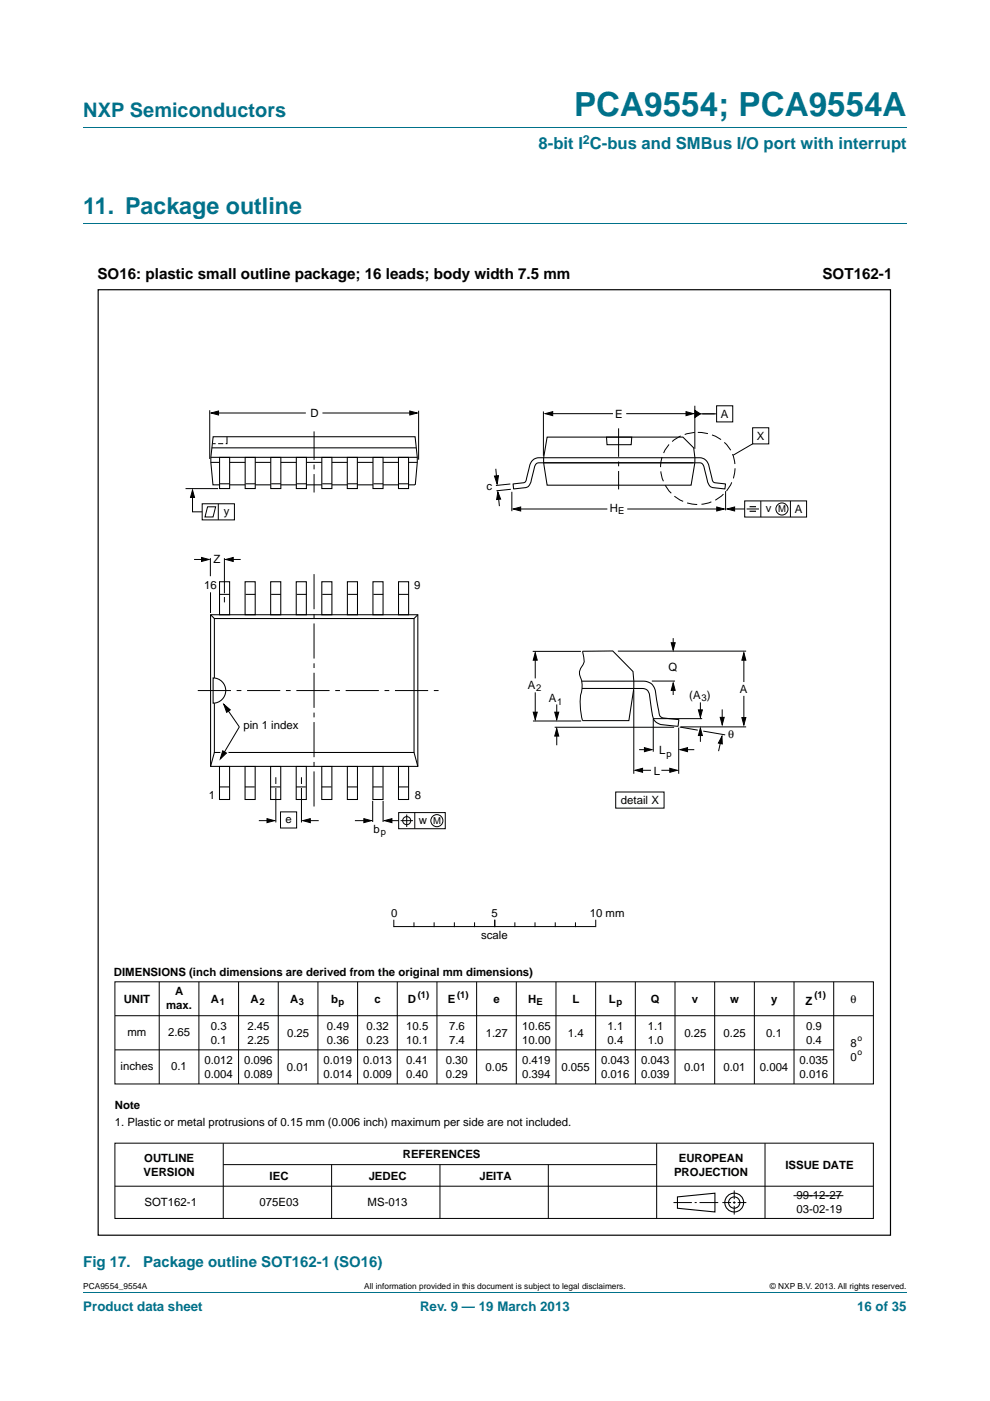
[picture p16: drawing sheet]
<svg xmlns="http://www.w3.org/2000/svg" width="210mm" height="297mm" viewBox="0 0 210 297" stroke-linecap="round" stroke-linejoin="round" font-family="sans-serif">
<defs><g id="words">
<text font-size="7" fill="#00718a" x="121.8" y="24.6">PCA9554; PCA9554A</text>
<text font-size="4.9" fill="#00718a" x="17.7" y="45.4">11. Package outline</text>
<text font-size="4.2" fill="#00718a" x="17.7" y="24.9">NXP Semiconductors</text>
<text font-size="3.5" fill="#00718a" x="114.2" y="31.6">8-bit I C-bus and SMBus I/O port with interrupt</text>
<g font-size="3.2">
<text x="20.7" y="59.1">SO16: plastic small outline package; 16 leads; body width 7.5 mm</text>
<text x="174.5" y="59.1">SOT162-1</text>
</g>
<g font-size="3.2" fill="#00718a">
<text x="17.7" y="268.6">Fig 17.</text>
<text x="30.4" y="268.6">Package outline SOT162-1 (SO16)</text>
</g>
<g font-size="2.8" fill="#00718a">
<text x="17.7" y="277.9">Product data sheet</text>
<text x="89.1" y="277.9">Rev. 9 — 19 March 2013</text>
<text x="181.8" y="277.9">16 of 35</text>
</g>
<text font-size="2.6" fill="#00718a" x="123.6" y="30.5">2</text>
<g font-size="2.4">
<text x="65.9" y="88.4">D</text>
<text x="130.5" y="88.6">E</text>
<text x="152.9" y="88.6">A</text>
<text x="160.5" y="93.3">X</text>
<text x="103.2" y="103.9">c</text>
<text x="47.5" y="109.2">y</text>
<text x="129.4" y="108.5">H</text>
<text x="162.4" y="108.6">v</text>
<text x="168.6" y="108.8">A</text>
<text x="45.3" y="119.4">Z</text>
<text x="43.3" y="124.9">16</text>
<text x="87.9" y="124.9">9</text>
<text x="141.8" y="142.3">Q</text>
<text x="111.9" y="146">A</text>
<text x="116.4" y="148.9">A</text>
<text x="146.2" y="148.2">(A )</text>
<text x="156.9" y="147">A</text>
<text x="51.6" y="154.6">pin 1 index</text>
<text x="139.8" y="160">L</text>
<text x="154.4" y="156.4">θ</text>
<text x="138.7" y="164.2">L</text>
<text x="44.3" y="169.5">1</text>
<text x="88" y="169.5">8</text>
<text x="131.7" y="170.5">detail X</text>
<text x="60.5" y="174.5">e</text>
<text x="79.2" y="176.6">b</text>
<text x="88.8" y="174.7">w</text>
<text x="83" y="194.4">0</text>
<text x="104.2" y="194.4">5</text>
<text x="125.1" y="194.4">10 mm</text>
<text x="102.1" y="199.1">scale</text>
<text x="24.2" y="207">DIMENSIONS (inch dimensions are derived from the original mm dimensions)</text>
<text x="26.2" y="212.7">UNIT</text>
<text x="35.2" y="214">max.</text>
<text x="37.1" y="211">A</text>
<text x="44.7" y="212.7">A</text>
<text x="53.1" y="212.7">A</text>
<text x="61.5" y="212.7">A</text>
<text x="70.2" y="212.7">b</text>
<text x="79.4" y="212.7">c</text>
<text x="86.5" y="212.7">D</text>
<text x="95" y="212.7">E</text>
<text x="104.6" y="212.7">e</text>
<text x="112.1" y="212.7">H</text>
<text x="121.4" y="212.7">L</text>
<text x="129.2" y="212.7">L</text>
<text x="138" y="212.7">Q</text>
<text x="146.7" y="212.7">v</text>
<text x="154.9" y="212.7">w</text>
<text x="163.5" y="212.7">y</text>
<text x="170.8" y="213.2">Z</text>
<text x="180.4" y="212.7">θ</text>
<text x="27" y="219.6">mm</text>
<text x="35.6" y="219.6">2.65</text>
<text x="44.7" y="218.4">0.3</text>
<text x="44.7" y="221.3">0.1</text>
<text x="52.5" y="218.4">2.45</text>
<text x="52.5" y="221.3">2.25</text>
<text x="60.9" y="219.9">0.25</text>
<text x="69.3" y="218.4">0.49</text>
<text x="69.3" y="221.3">0.36</text>
<text x="77.8" y="218.4">0.32</text>
<text x="77.8" y="221.3">0.23</text>
<text x="86.2" y="218.4">10.5</text>
<text x="86.2" y="221.3">10.1</text>
<text x="95.3" y="218.4">7.6</text>
<text x="95.3" y="221.3">7.4</text>
<text x="103" y="219.9">1.27</text>
<text x="110.8" y="218.4">10.65</text>
<text x="110.8" y="221.3">10.00</text>
<text x="120.5" y="219.9">1.4</text>
<text x="128.9" y="218.4">1.1</text>
<text x="128.9" y="221.3">0.4</text>
<text x="137.4" y="218.4">1.1</text>
<text x="137.4" y="221.3">1.0</text>
<text x="145.1" y="219.8">0.25</text>
<text x="153.5" y="219.8">0.25</text>
<text x="162.5" y="219.8">0.1</text>
<text x="171" y="218.4">0.9</text>
<text x="171" y="221.3">0.4</text>
<text x="180.4" y="221.9">8</text>
<text x="25.6" y="226.9">inches</text>
<text x="36.3" y="226.8">0.1</text>
<text x="43.4" y="225.6">0.012</text>
<text x="51.8" y="225.6">0.096</text>
<text x="60.9" y="227.1">0.01</text>
<text x="68.6" y="225.6">0.019</text>
<text x="77" y="225.6">0.013</text>
<text x="86.1" y="225.6">0.41</text>
<text x="94.6" y="225.6">0.30</text>
<text x="103" y="227.1">0.05</text>
<text x="110.7" y="225.6">0.419</text>
<text x="119.1" y="227.1">0.055</text>
<text x="127.5" y="225.6">0.043</text>
<text x="136" y="225.6">0.043</text>
<text x="145.1" y="227.1">0.01</text>
<text x="153.4" y="227.1">0.01</text>
<text x="161.2" y="227.1">0.004</text>
<text x="169.6" y="225.6">0.035</text>
<text x="180.4" y="224.9">0</text>
<text x="43.4" y="228.5">0.004</text>
<text x="51.8" y="228.5">0.089</text>
<text x="68.6" y="228.5">0.014</text>
<text x="77" y="228.5">0.009</text>
<text x="86.1" y="228.5">0.40</text>
<text x="94.6" y="228.5">0.29</text>
<text x="110.7" y="228.5">0.394</text>
<text x="127.5" y="228.5">0.016</text>
<text x="136" y="228.5">0.039</text>
<text x="169.6" y="228.5">0.016</text>
<text x="24.4" y="235.1">Note</text>
<text x="24.4" y="238.7">1. Plastic or metal protrusions of 0.15 mm (0.006 inch) maximum per side are not included.</text>
<text x="85.4" y="245.6">REFERENCES</text>
<text x="30.5" y="249.3">VERSION</text>
<text x="30.6" y="246.3">OUTLINE</text>
<text x="57.2" y="250.2">IEC</text>
<text x="78.2" y="250.2">JEDEC</text>
<text x="101.7" y="250.2">JEITA</text>
<text x="143" y="249.3">PROJECTION</text>
<text x="144" y="246.3">EUROPEAN</text>
<text x="166.6" y="247.8">ISSUE DATE</text>
<text x="30.7" y="255.8">SOT162-1</text>
<text x="55" y="255.8">075E03</text>
<text x="78" y="255.8">MS-013</text>
<text x="168.9" y="254.3">99-12-27</text>
<text x="168.9" y="257.2">03-02-19</text>
</g>
<g font-size="2">
<text x="131.1" y="109">E</text>
<text x="165.1" y="108.6">M</text>
<text x="113.7" y="146.5">2</text>
<text x="118.2" y="149.4">1</text>
<text x="148.8" y="148.6">3</text>
<text x="141.4" y="160.4">p</text>
<text x="80.8" y="177.1">p</text>
<text x="91.9" y="174.7">M</text>
<text x="46.6" y="213.2">1</text>
<text x="55" y="213.2">2</text>
<text x="63.4" y="213.2">3</text>
<text x="71.8" y="213.2">p</text>
<text x="88.6" y="211.6">(1)</text>
<text x="97" y="211.6">(1)</text>
<text x="113.8" y="213.2">E</text>
<text x="130.8" y="213.2">p</text>
<text x="172.7" y="211.6">(1)</text>
</g>
<g font-size="1.8">
<text x="181.9" y="220.7">o</text>
<text x="181.9" y="223.6">o</text>
<text x="17.7" y="273.3">PCA9554_9554A</text>
<text x="77.2" y="273.3">All information provided in this document is subject to legal disclaimers.</text>
<text x="163.3" y="273.3">© NXP B.V. 2013. All rights reserved.</text>
</g>
</g></defs>
<path d="M17.7 27h174.6M17.7 47.4h174.6M17.7 273.9h174.6" fill="none" stroke="#00718a" stroke-width=".21"/>
<g fill="none" stroke="#000" stroke-width=".21">
<path d="M44.5 87v10.3M45.1 94.1h.6M45.7 87.6h19.2M46.3 94.1h1M48.1 92.6v1.5h-.2M68.4 87.6h19.2M88.8 87.1v10.4M39.4 103.6h6.9M40.8 104.5v4h2.1M41.2 118.6h2.5M42.9 106.8h6.8v3.4h-6.8zM44 107.5h1.7l-.5 2.1h-1.7z"/>
<path d="M44.6 118.3v3.9M46.3 106.8v3.4M47.6 118.3v7.5M48.5 118.6h2.6M47.6 126.6v1.1M54.9 174h2.6M58.5 164.8v1.4M58.5 167.1v7.3M59.5 172.1h3.4v3.5h-3.4zM63.9 164.8v1.4M63.9 167.1v7.3M65 174h2.6"/>
<path d="M75.3 174h2.3M79 169.8v4.5M81.3 169.8v4.5M82.4 174h2.2M84.6 172.3h9.8v3.4h-9.8zM85 174h2.6M86.3 172.7v2.6M88 172.3v3.4M130.6 167.9h10.3v3.4h-10.3zM24.4 208.2h160.9v21.6h-160.9zM24.4 215.4h160.8M33.8 208.2v21.6"/>
<path d="M42.2 208.2v21.6M50.6 208.2v21.6M59 208.2v21.6M67.4 208.2v21.6M75.8 208.2v21.6M84.3 208.2v21.6M92.7 208.2v21.6M101.1 208.2v21.6M109.5 208.2v21.6M117.9 208.2v21.6M126.3 208.2v21.6M134.8 208.2v21.6"/>
<path d="M143.2 208.2v21.6M151.6 208.2v21.6M160 208.2v21.6M168.4 208.2v21.6M176.8 208.2v21.6M24.4 222.6h152.4M24.4 242.4h160.8v15.9h-160.8zM24.4 251.5h160.8M47.4 242.4v15.9M47.4 246.9h91.8M70.3 246.9v11.4M93.3 246.9v11.4"/>
<path d="M116.3 246.9v11.4M139.3 242.4v15.9M142.8 255h4M147.3 255h.5M148.4 255h3.9M153.2 255h1.9M155.5 255h.5M155.7 252.4v1.8M155.7 254.7v.5M155.7 255.7v1.8M156.5 255h1.8M162.3 242.4v15.9"/>
<path d="M168.3 253.5h10.6"/>
<circle cx="86.3" cy="174" r=".86"/>
<circle cx="92.7" cy="174" r="1.28"/>
</g>
<g fill="none" stroke="#000" stroke-width=".23">
<path d="M143.7 253.8l7.9-.8v4l-7.9-.8z"/>
<circle cx="155.7" cy="255" r="1.99"/>
<circle cx="155.7" cy="255" r="1.2"/>
</g>
<path d="M44.8 87.6l1.6-.5v.9zM86.9 87.1l1.6 .5-1.6 .4zM40.8 103.9l.5 1.6h-.9zM42.7 118.2l1.6 .4-1.6 .4zM47.9 118.6l1.6-.4v.8zM56.6 173.6l1.6 .4-1.6 .4zM64.2 174l1.6-.4v.8zM77.2 173.6l1.6 .4-1.6 .4zM81.5 174l1.6-.4v.8z" fill="#000" stroke="#000" stroke-width=".21"/>
<path d="M44.7 130.3h43.9v32.2h-43.9zM44.7 130.3l.8 .8M88.6 130.3l-.8 .8M45.2 143.7a2.68 2.68 0 0 1 2.7 2.7 2.68 2.68 0 0 1-2.7 2.7zM45.5 159.5l-.8 3M45.5 143.7v-12.6h42.3v28.4h-42.3v-10.4M87.8 159.5l.8 3" fill="none" stroke="#000" stroke-width=".22"/>
<path d="M41.9 146.4h51.2" fill="none" stroke="#000" stroke-width=".21" stroke-dasharray="7 1.2 1 1.2" stroke-linecap="butt"/>
<path d="M66.6 121.7v49.7" fill="none" stroke="#000" stroke-width=".21" stroke-dasharray="7.4 1 1 1" stroke-linecap="butt"/>
<path d="M66.6 91.5v12.9" fill="none" stroke="#000" stroke-width=".21" stroke-dasharray="6 1 1 1" stroke-linecap="butt"/>
<path d="M46.9 158.7l1.7 .9-2.1 1.8z" fill="#fff"/>
<path d="M44.7 125.6v4.4M47.5 149.3l3.3 4.8-4.1 6.8" fill="none" stroke="#000" stroke-width=".21"/>
<path d="M47.2 159.2l.8 .5-1.3 1.2zM47.5 149.3l1.3 1.2-.7 .5z" fill="#000" stroke="#000" stroke-width=".21"/>
<g fill="none" stroke="#000" stroke-width=".22">
<path d="M44.7 98h43.8M44.9 95h43.4M88 102.8h-42.8l-.5-5.8 .5-4.4h42.8l.5 4.4-.4 5.8M46.6 123.3h2.1v7h-2.1zM46.7 126h2M52 123.3h2.1v7h-2.1zM52.1 126h2.1M57.4 123.3h2.2v7h-2.2zM57.5 126h2.1M62.8 123.3h2.2v7h-2.2zM62.9 126h2.1M68.3 123.3h2.1v7h-2.1z"/>
<path d="M68.4 126h2M73.7 123.3h2.1v7h-2.1zM73.8 126h2.1M79.1 123.3h2.1v7h-2.1zM79.2 126h2.1M84.5 123.3h2.2v7h-2.2zM84.6 126h2.1M46.5 166.8h2.1M46.6 162.5h2.1v7h-2.1zM51.9 166.8h2.1M52 162.5h2.1v7h-2.1zM57.4 166.8h2"/>
<path d="M57.4 162.5h2.1v7h-2.1zM62.8 166.8h2.1M62.8 162.5h2.2v7h-2.2zM68.2 166.8h2.1M68.2 162.5h2.2v7h-2.2zM73.6 166.8h2.1M73.7 162.5h2.1v7h-2.1zM79.1 166.8h2M79.1 162.5h2.1v7h-2.1zM84.5 166.8h2.1M84.5 162.5h2.2v7h-2.2z"/>
</g>
<path d="M84.5 97h2.2v6.6h-2.2z" fill="#fff" stroke="#000" stroke-width=".22"/>
<path d="M84.6 102.6h2.1" fill="none" stroke="#000" stroke-width=".22"/>
<path d="M79.1 97h2.1v6.6h-2.1z" fill="#fff" stroke="#000" stroke-width=".22"/>
<path d="M79.2 102.6h2.1" fill="none" stroke="#000" stroke-width=".22"/>
<path d="M73.7 97h2.1v6.6h-2.1z" fill="#fff" stroke="#000" stroke-width=".22"/>
<path d="M73.8 102.6h2" fill="none" stroke="#000" stroke-width=".22"/>
<path d="M68.3 97h2.1v6.6h-2.1z" fill="#fff" stroke="#000" stroke-width=".22"/>
<path d="M68.4 102.6h2" fill="none" stroke="#000" stroke-width=".22"/>
<path d="M62.9 97h2.1v6.6h-2.1z" fill="#fff" stroke="#000" stroke-width=".22"/>
<path d="M62.9 102.6h2.1" fill="none" stroke="#000" stroke-width=".22"/>
<path d="M57.4 97h2.2v6.6h-2.2z" fill="#fff" stroke="#000" stroke-width=".22"/>
<path d="M57.5 102.6h2.1" fill="none" stroke="#000" stroke-width=".22"/>
<path d="M52 97h2.1v6.6h-2.1z" fill="#fff" stroke="#000" stroke-width=".22"/>
<path d="M52.1 102.6h2" fill="none" stroke="#000" stroke-width=".22"/>
<path d="M46.6 97h2.1v6.6h-2.1z" fill="#fff" stroke="#000" stroke-width=".22"/>
<path d="M44.7 97h43.8M115.2 97.1h32.6a2.21 2.21 0 0 1 2.7 2.1l.4 1.9a1.14 1.14 0 0 0 1.4 1.3l1.6 .2-.1 1-1.7-.1a1.83 1.83 0 0 1-2.2-2l-.2-.8a4.2 4.2 0 0 0-.8-2.4l-.6-.2h-32.9M115.3 97.1h-.4a2.21 2.21 0 0 0-2.7 2.1l-.3 1.5a1.93 1.93 0 0 1-.8 1.6l-2.3 .3 .2 1 1.6-.1a1.83 1.83 0 0 0 2.2-2l.2-.8a4.2 4.2 0 0 1 .8-2.4l.4-.2h1.3M115.3 98.1h31.8M116 92.7h28.8l2.3 2.3 .3 3.1-.8 4.8h-30.6l-.7-4.8v-1zM128.6 92.7h5.4l-.1 1.6h-5.2zM46.7 102.6h2M123.6 138.1l6.4-.1 4.3 4.4 .1 2v1.6l-1 6.8h-9.8M123.4 144.4h12.5a2.65 2.65 0 0 1 3.2 2.8l.5 2.9a3 3 0 0 0 .6 1.9l.4 .2 3.4 .4-.2 1.4-1.4-.1a5.9 5.9 0 0 1-3.2-.7 4.9 4.9 0 0 1-1.1-3.3l-.1-1a3.5 3.5 0 0 0-.7-2.6l-1.1-.3h-12.8" fill="none" stroke="#000" stroke-width=".22"/>
<g fill="none" stroke="#000" stroke-width=".21">
<path d="M105.2 99.4l.2 2.7M115.3 87.2v9.4M116.3 87.7h13.7M132.8 87.7h13.5M147.4 86v9.2M147.9 87.7h4.1M152 86h3.4v3.5h-3.4zM159.6 90.7h3.5v3.4h-3.5zM159.6 94.1l-4.1 2.4M105.7 104.8l.2 2.5M108.2 102.6l-3 .3M108.4 103.7l-3.1 .4"/>
<path d="M108.6 104.3v4.1M109.7 107.9h19.1M133 107.9h19.6M153.9 104.1v4.1M155.1 107.9h2.8M157.9 106.2h13.2v3.4h-13.2zM158.4 107.9h2.6M161.4 106.2v3.4M167.7 106.2v3.4M113 138.1h10.2M113.5 138.9v4.9M123.6 138.1l.1 .8a2.61 2.61 0 0 1-.6 2.9 3.2 3.2 0 0 0 .3 2.6l.1 1.2a14.1 14.1 0 0 0-.3 5.7l.4 1.5"/>
<path d="M131 138.1h27.3M142.8 135.3v1.9M157.8 139.2v5.4M113 152.9h10.3M113.5 146.8v5M117.6 154.2h25.4M118.1 149.4v2.7M118.1 155.4v2.6M134.4 146.3v17.8M135.6 158.9h1.7M138.3 144.4h4.9M138.5 152.4h10.4"/>
<path d="M138.6 152.4v7M142.8 145.4v2M144 154.3v9.8M144.2 154.1l3.8 .7M144.4 154.1h13.9M145.1 158.9h2.2M148.6 148.9v2.3M148.6 155.4v1.9M149.2 155l4.6 .8M153 156.7l-.6 2.6M153.2 150.4v2.6M157.8 147.5v5.3"/>
<path d="M135.5 163.3h2.6M140.3 163.3h2.5M83.5 195.1v1.4M83.6 196.5h42.6M87.8 195.7v.8M92.1 195.7v.8M96.4 195.7v.8M100.7 195.7v.8M104.9 195.1v1.4M109.2 195.7v.8M113.5 195.7v.8M117.8 195.7v.8"/>
<path d="M122.1 195.7v.8M126.4 195.1v1.4"/>
<circle cx="165.9" cy="107.9" r="1.28"/>
</g>
<g fill="#000" stroke="#000" stroke-width=".21">
<path d="M115.6 87.7l1.6-.4v.8zM145.5 87.3l1.6 .4-1.6 .4zM147.4 87l1.2 .7-1.2 .8zM104.9 100.9l.8-.1-.2 1.9zM105.6 104.3l.6 1.5-.9 .1zM108.8 107.9l1.6-.4v.8zM152 107.5l1.6 .4-1.6 .4zM154.2 107.9l1.6-.4v.8zM113.5 138.4l.5 1.6h-.9zM142.4 136.3h.8l-.4 1.6zM157.8 138.4l.4 1.6h-.9zM113.1 151h.9l-.5 1.6z"/>
<path d="M118.1 154.5l.4 1.6h-.8zM117.7 151h.8l-.4 1.6zM136.7 158.5l1.6 .4-1.6 .5zM142.8 144.8l.4 1.6h-.8zM144.2 158.9l1.6-.4v.9zM148.6 154.4l.4 1.5h-.9zM148.1 150.5h.9l-.4 1.6zM153.1 156.1l.1 1.6-.8-.2zM152.8 152.1h.8l-.4 1.6zM157.3 152.1h.9l-.4 1.6zM134.7 163.3l1.6-.4v.8zM142.1 162.9l1.6 .4-1.6 .4z"/>
</g>
<path d="M159 107.4h1.4M159 108.4h1.4" fill="none" stroke="#000" stroke-width=".24"/>
<path d="M131.2 90.8v13" fill="none" stroke="#000" stroke-width=".21" stroke-dasharray="6 1 1 1" stroke-linecap="butt"/>
<path d="M142 94.1a8.3 8.3 0 0 1 13.2 1.7 7.9 7.9 0 0 1-7.7 11.1 7.9 7.9 0 0 1-6.1-12z" fill="none" stroke="#000" stroke-width=".21" stroke-dasharray="2.2 .9" stroke-linecap="butt"/>
<path d="M20.8 61.4h168.1v200.5h-168.1z" fill="none" stroke="#000" stroke-width=".25"/>
<use href="#words"/>
</svg>
